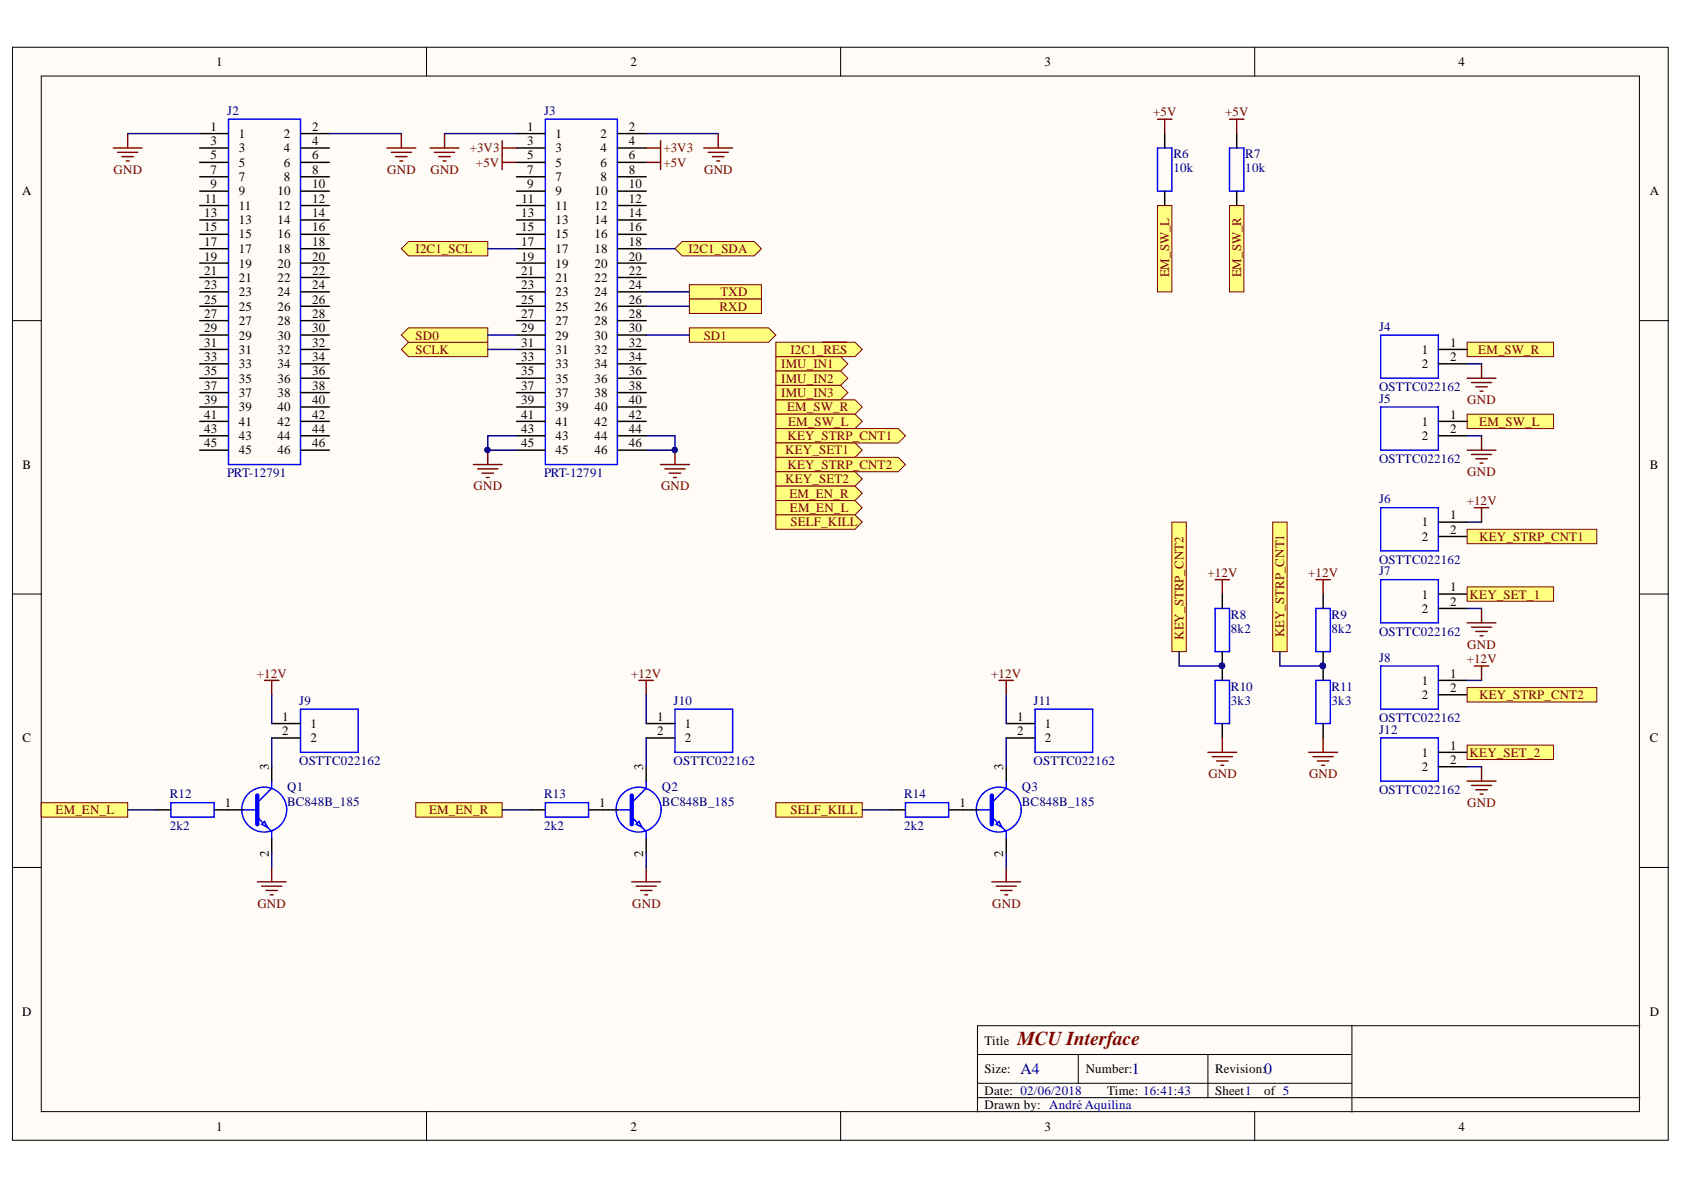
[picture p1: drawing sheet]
<svg xmlns="http://www.w3.org/2000/svg" width="297mm" height="210mm" viewBox="0 0 297 210" stroke-linecap="round" stroke-linejoin="round" font-family="sans-serif">
<defs><g id="words">
<text font-size="3.5" fill="#800000" x="179.5" y="184.3">MCU Interface</text>
<g font-size="2.8" fill="#000080">
<text x="180" y="189.5">A4</text>
<text x="199.6" y="189.5">1</text>
<text x="223" y="189.5">0</text>
</g>
<g font-size="2.3">
<text x="38.1" y="11.6">1</text>
<text x="111.2" y="11.6">2</text>
<text x="184.2" y="11.6">3</text>
<text x="257.3" y="11.6">4</text>
<text x="37.1" y="23.1">1</text>
<text x="55" y="23.1">2</text>
<text x="93" y="23.1">1</text>
<text x="110.9" y="23.1">2</text>
<text x="37.1" y="25.6">3</text>
<text x="37.1" y="28.1">5</text>
<text x="42.1" y="24.3">1</text>
<text x="42.1" y="26.9">3</text>
<text x="42.1" y="29.4">5</text>
<text x="50.1" y="24.3">2</text>
<text x="50.1" y="26.9">4</text>
<text x="50.1" y="29.4">6</text>
<text x="55" y="25.6">4</text>
<text x="55" y="28.1">6</text>
<text x="93" y="25.6">3</text>
<text x="93" y="28.1">5</text>
<text x="98" y="24.3">1</text>
<text x="98" y="26.9">3</text>
<text x="98" y="29.4">5</text>
<text x="105.9" y="24.3">2</text>
<text x="105.9" y="26.9">4</text>
<text x="105.9" y="29.4">6</text>
<text x="110.9" y="25.6">4</text>
<text x="110.9" y="28.1">6</text>
<text x="3.9" y="34.5">A</text>
<text x="36.1" y="35.7">11</text>
<text x="37.1" y="30.7">7</text>
<text x="37.1" y="33.2">9</text>
<text x="42.1" y="31.9">7</text>
<text x="42.1" y="34.5">9</text>
<text x="49" y="34.5">10</text>
<text x="50.1" y="31.9">8</text>
<text x="55" y="30.7">8</text>
<text x="55" y="33.2">10</text>
<text x="55" y="35.7">12</text>
<text x="92" y="35.7">11</text>
<text x="93" y="30.7">7</text>
<text x="93" y="33.2">9</text>
<text x="98" y="31.9">7</text>
<text x="98" y="34.5">9</text>
<text x="104.8" y="34.5">10</text>
<text x="105.9" y="31.9">8</text>
<text x="110.9" y="30.7">8</text>
<text x="110.9" y="33.2">10</text>
<text x="110.9" y="35.7">12</text>
<text x="291" y="34.5">A</text>
<text x="36" y="38.3">13</text>
<text x="36" y="40.8">15</text>
<text x="42.1" y="37">11</text>
<text x="42.1" y="39.5">13</text>
<text x="49" y="37">12</text>
<text x="49" y="39.5">14</text>
<text x="55" y="38.3">14</text>
<text x="55" y="40.8">16</text>
<text x="91.9" y="38.3">13</text>
<text x="91.9" y="40.8">15</text>
<text x="98" y="37">11</text>
<text x="98" y="39.5">13</text>
<text x="104.8" y="37">12</text>
<text x="104.8" y="39.5">14</text>
<text x="110.9" y="38.3">14</text>
<text x="110.9" y="40.8">16</text>
<text x="36" y="43.4">17</text>
<text x="36" y="46">19</text>
<text x="42.1" y="42.1">15</text>
<text x="42.1" y="44.7">17</text>
<text x="42.1" y="47.2">19</text>
<text x="49" y="42.1">16</text>
<text x="49" y="44.7">18</text>
<text x="49" y="47.2">20</text>
<text x="55" y="43.4">18</text>
<text x="55" y="46">20</text>
<text x="91.9" y="43.4">17</text>
<text x="91.9" y="46">19</text>
<text x="98" y="42.1">15</text>
<text x="98" y="44.7">17</text>
<text x="98" y="47.2">19</text>
<text x="104.8" y="42.1">16</text>
<text x="104.8" y="44.7">18</text>
<text x="104.8" y="47.2">20</text>
<text x="110.9" y="43.4">18</text>
<text x="110.9" y="46">20</text>
<text x="36" y="48.5">21</text>
<text x="36" y="51">23</text>
<text x="36" y="53.6">25</text>
<text x="42.1" y="49.8">21</text>
<text x="42.1" y="52.3">23</text>
<text x="49" y="49.8">22</text>
<text x="49" y="52.3">24</text>
<text x="55" y="48.5">22</text>
<text x="55" y="51">24</text>
<text x="55" y="53.6">26</text>
<text x="91.9" y="48.5">21</text>
<text x="91.9" y="51">23</text>
<text x="91.9" y="53.6">25</text>
<text x="98" y="49.8">21</text>
<text x="98" y="52.3">23</text>
<text x="104.8" y="49.8">22</text>
<text x="104.8" y="52.3">24</text>
<text x="110.9" y="48.5">22</text>
<text x="110.9" y="51">24</text>
<text x="110.9" y="53.6">26</text>
<text x="36" y="56.1">27</text>
<text x="36" y="58.6">29</text>
<text x="42.1" y="54.8">25</text>
<text x="42.1" y="57.4">27</text>
<text x="42.1" y="59.9">29</text>
<text x="49" y="54.8">26</text>
<text x="49" y="57.4">28</text>
<text x="49" y="59.9">30</text>
<text x="55" y="56.1">28</text>
<text x="55" y="58.6">30</text>
<text x="91.9" y="56.1">27</text>
<text x="91.9" y="58.6">29</text>
<text x="98" y="54.8">25</text>
<text x="98" y="57.4">27</text>
<text x="98" y="59.9">29</text>
<text x="104.8" y="54.8">26</text>
<text x="104.8" y="57.4">28</text>
<text x="104.8" y="59.9">30</text>
<text x="110.9" y="56.1">28</text>
<text x="110.9" y="58.6">30</text>
<text x="36" y="61.2">31</text>
<text x="36" y="63.7">33</text>
<text x="42.1" y="62.4">31</text>
<text x="42.1" y="65">33</text>
<text x="49" y="62.4">32</text>
<text x="49" y="65">34</text>
<text x="55" y="61.2">32</text>
<text x="55" y="63.7">34</text>
<text x="91.9" y="61.2">31</text>
<text x="91.9" y="63.7">33</text>
<text x="98" y="62.4">31</text>
<text x="98" y="65">33</text>
<text x="104.8" y="62.4">32</text>
<text x="104.8" y="65">34</text>
<text x="110.9" y="61.2">32</text>
<text x="110.9" y="63.7">34</text>
<text x="250.8" y="62.4">1</text>
<text x="250.8" y="65">2</text>
<text x="255.8" y="61.2">1</text>
<text x="255.8" y="63.7">2</text>
<text x="36" y="66.2">35</text>
<text x="36" y="68.8">37</text>
<text x="36" y="71.3">39</text>
<text x="42.1" y="67.5">35</text>
<text x="42.1" y="70">37</text>
<text x="49" y="67.5">36</text>
<text x="49" y="70">38</text>
<text x="55" y="66.2">36</text>
<text x="55" y="68.8">38</text>
<text x="55" y="71.3">40</text>
<text x="91.9" y="66.2">35</text>
<text x="91.9" y="68.8">37</text>
<text x="91.9" y="71.3">39</text>
<text x="98" y="67.5">35</text>
<text x="98" y="70">37</text>
<text x="104.8" y="67.5">36</text>
<text x="104.8" y="70">38</text>
<text x="110.9" y="66.2">36</text>
<text x="110.9" y="68.8">38</text>
<text x="110.9" y="71.3">40</text>
<text x="36" y="73.8">41</text>
<text x="36" y="76.4">43</text>
<text x="42.1" y="72.6">39</text>
<text x="42.1" y="75.1">41</text>
<text x="42.1" y="77.6">43</text>
<text x="49" y="72.6">40</text>
<text x="49" y="75.1">42</text>
<text x="49" y="77.6">44</text>
<text x="55" y="73.8">42</text>
<text x="55" y="76.4">44</text>
<text x="91.9" y="73.8">41</text>
<text x="91.9" y="76.4">43</text>
<text x="98" y="72.6">39</text>
<text x="98" y="75.1">41</text>
<text x="98" y="77.6">43</text>
<text x="104.8" y="72.6">40</text>
<text x="104.8" y="75.1">42</text>
<text x="104.8" y="77.6">44</text>
<text x="110.9" y="73.8">42</text>
<text x="110.9" y="76.4">44</text>
<text x="250.8" y="75.1">1</text>
<text x="250.8" y="77.6">2</text>
<text x="255.8" y="73.8">1</text>
<text x="255.8" y="76.4">2</text>
<text x="4" y="82.7">B</text>
<text x="36" y="78.9">45</text>
<text x="42.1" y="80.2">45</text>
<text x="49" y="80.2">46</text>
<text x="55" y="78.9">46</text>
<text x="91.9" y="78.9">45</text>
<text x="98" y="80.2">45</text>
<text x="104.8" y="80.2">46</text>
<text x="110.9" y="78.9">46</text>
<text x="291" y="82.7">B</text>
<text x="250.8" y="92.8">1</text>
<text x="250.8" y="95.4">2</text>
<text x="255.8" y="91.6">1</text>
<text x="255.8" y="94.1">2</text>
<text x="250.8" y="105.6">1</text>
<text x="255.8" y="104.3">1</text>
<text x="255.8" y="106.9">2</text>
<text x="250.8" y="108.1">2</text>
<text x="255.8" y="119.5">1</text>
<text x="250.8" y="120.8">1</text>
<text x="250.8" y="123.3">2</text>
<text x="255.8" y="122.1">2</text>
<text x="4" y="130.9">C</text>
<text x="49.8" y="127.1">1</text>
<text x="49.8" y="129.7">2</text>
<text x="54.8" y="128.4">1</text>
<text x="54.8" y="130.9">2</text>
<text x="115.9" y="127.1">1</text>
<text x="115.9" y="129.7">2</text>
<text x="120.8" y="128.4">1</text>
<text x="120.8" y="130.9">2</text>
<text x="179.4" y="127.1">1</text>
<text x="179.4" y="129.7">2</text>
<text x="184.3" y="128.4">1</text>
<text x="184.3" y="130.9">2</text>
<text x="291" y="130.9">C</text>
<text x="47.4" y="135.8" transform="rotate(-90 47.4 135.8)">3</text>
<text x="113.5" y="135.8" transform="rotate(-90 113.5 135.8)">3</text>
<text x="177" y="135.8" transform="rotate(-90 177 135.8)">3</text>
<text x="250.8" y="133.5">1</text>
<text x="250.8" y="136">2</text>
<text x="255.8" y="132.2">1</text>
<text x="255.8" y="134.7">2</text>
<text x="39.7" y="142.3">1</text>
<text x="105.7" y="142.3">1</text>
<text x="169.3" y="142.3">1</text>
<text x="47.4" y="151.1" transform="rotate(-90 47.4 151.1)">2</text>
<text x="113.5" y="151.1" transform="rotate(-90 113.5 151.1)">2</text>
<text x="177" y="151.1" transform="rotate(-90 177 151.1)">2</text>
<text x="3.9" y="179.2">D</text>
<text x="291" y="179.2">D</text>
<text x="173.7" y="184.3">Title</text>
<text x="173.7" y="189.3">Size:</text>
<text x="191.5" y="189.3">Number:</text>
<text x="214.3" y="189.3">Revision:</text>
<text x="173.7" y="193.1">Date: 02/06/2018</text>
<text x="173.7" y="195.7">Drawn by: André Aquilina</text>
<text x="195.3" y="193.1">Time: 16:41:43</text>
<text x="214.3" y="193.1">Sheet1</text>
<text x="223" y="193.1">of 5</text>
<text x="38.1" y="199.5">1</text>
<text x="111.2" y="199.5">2</text>
<text x="184.2" y="199.5">3</text>
<text x="257.3" y="199.5">4</text>
</g>
<g font-size="2.3" fill="#000080">
<text x="40.1" y="20.3">J2</text>
<text x="96" y="20.3">J3</text>
<text x="207" y="27.9">R6</text>
<text x="219.7" y="27.9">R7</text>
<text x="207" y="30.4">10k</text>
<text x="219.7" y="30.4">10k</text>
<text x="243.3" y="58.4">J4</text>
<text x="243.3" y="69">OSTTC022162</text>
<text x="243.3" y="71">J5</text>
<text x="243.3" y="81.7">OSTTC022162</text>
<text x="40.1" y="84.2">PRT-12791</text>
<text x="96" y="84.2">PRT-12791</text>
<text x="243.3" y="88.8">J6</text>
<text x="243.3" y="99.4">OSTTC022162</text>
<text x="243.3" y="101.5">J7</text>
<text x="217.1" y="109.1">R8</text>
<text x="217.1" y="111.7">8k2</text>
<text x="234.9" y="109.1">R9</text>
<text x="234.9" y="111.7">8k2</text>
<text x="243.3" y="112.2">OSTTC022162</text>
<text x="243.3" y="116.7">J8</text>
<text x="52.8" y="124.4">J9</text>
<text x="118.8" y="124.4">J10</text>
<text x="182.3" y="124.4">J11</text>
<text x="217.1" y="121.8">R10</text>
<text x="217.1" y="124.4">3k3</text>
<text x="234.9" y="121.8">R11</text>
<text x="234.9" y="124.4">3k3</text>
<text x="243.3" y="127.4">OSTTC022162</text>
<text x="243.3" y="129.4">J12</text>
<text x="52.8" y="135">OSTTC022162</text>
<text x="118.8" y="135">OSTTC022162</text>
<text x="182.3" y="135">OSTTC022162</text>
<text x="29.9" y="140.8">R12</text>
<text x="50.6" y="139.6">Q1</text>
<text x="50.6" y="142.1">BC848B_185</text>
<text x="96" y="140.8">R13</text>
<text x="116.8" y="139.6">Q2</text>
<text x="116.8" y="142.1">BC848B_185</text>
<text x="159.5" y="140.8">R14</text>
<text x="180.3" y="139.6">Q3</text>
<text x="180.3" y="142.1">BC848B_185</text>
<text x="243.3" y="140.1">OSTTC022162</text>
<text x="29.9" y="146.4">2k2</text>
<text x="96" y="146.4">2k2</text>
<text x="159.5" y="146.4">2k2</text>
</g>
<g font-size="2.3" fill="#800000">
<text x="203.4" y="20.5">+5V</text>
<text x="216.1" y="20.5">+5V</text>
<text x="82.9" y="26.9">+3V3</text>
<text x="84" y="29.4">+5V</text>
<text x="117" y="29.4">+5V</text>
<text x="117" y="26.9">+3V3</text>
<text x="20" y="30.7">GND</text>
<text x="68.3" y="30.7">GND</text>
<text x="75.9" y="30.7">GND</text>
<text x="124.2" y="30.7">GND</text>
<text x="73.3" y="44.7">I2C1_SCL</text>
<text x="121.4" y="44.7">I2C1_SDA</text>
<text x="127.1" y="52.3">TXD</text>
<text x="206.2" y="48.9" transform="rotate(-90 206.2 48.9)">EM_SW_L</text>
<text x="218.9" y="48.9" transform="rotate(-90 218.9 48.9)">EM_SW_R</text>
<text x="73.3" y="59.9">SD0</text>
<text x="124.1" y="59.9">SD1</text>
<text x="126.9" y="54.8">RXD</text>
<text x="73.3" y="62.4">SCLK</text>
<text x="137.8" y="65">IMU_IN1</text>
<text x="139.4" y="62.4">I2C1_RES</text>
<text x="260.8" y="62.4">EM_SW_R</text>
<text x="137.8" y="67.5">IMU_IN2</text>
<text x="137.8" y="70">IMU_IN3</text>
<text x="258.8" y="71.3">GND</text>
<text x="138.8" y="72.6">EM_SW_R</text>
<text x="138.9" y="77.6">KEY_STRP_CNT1</text>
<text x="139" y="75.1">EM_SW_L</text>
<text x="260.9" y="75.1">EM_SW_L</text>
<text x="138.5" y="80.2">KEY_SET1</text>
<text x="138.9" y="82.7">KEY_STRP_CNT2</text>
<text x="258.8" y="84">GND</text>
<text x="83.5" y="86.5">GND</text>
<text x="116.6" y="86.5">GND</text>
<text x="138.5" y="85.2">KEY_SET2</text>
<text x="139.3" y="87.8">EM_EN_R</text>
<text x="258.7" y="89">+12V</text>
<text x="139.3" y="90.3">EM_EN_L</text>
<text x="139.4" y="92.8">SELF_KILL</text>
<text x="260.9" y="95.4">KEY_STRP_CNT1</text>
<text x="213" y="101.7">+12V</text>
<text x="230.7" y="101.7">+12V</text>
<text x="259.2" y="105.6">KEY_SET_1</text>
<text x="208.8" y="112.9" transform="rotate(-90 208.8 112.9)">KEY_STRP_CNT2</text>
<text x="226.5" y="112.4" transform="rotate(-90 226.5 112.4)">KEY_STRP_CNT1</text>
<text x="45.3" y="119.5">+12V</text>
<text x="111.4" y="119.5">+12V</text>
<text x="174.9" y="119.5">+12V</text>
<text x="258.7" y="117">+12V</text>
<text x="258.8" y="114.5">GND</text>
<text x="260.9" y="123.3">KEY_STRP_CNT2</text>
<text x="213.2" y="137.3">GND</text>
<text x="230.9" y="137.3">GND</text>
<text x="259.2" y="133.5">KEY_SET_2</text>
<text x="9.8" y="143.6">EM_EN_L</text>
<text x="75.7" y="143.6">EM_EN_R</text>
<text x="139.4" y="143.6">SELF_KILL</text>
<text x="258.8" y="142.3">GND</text>
<text x="45.4" y="160.1">GND</text>
<text x="111.5" y="160.1">GND</text>
<text x="175" y="160.1">GND</text>
</g>
</g></defs>
<g fill="#fffcf8" stroke="#000" stroke-width=".18">
<path d="M2.2 8.3h292.1v192.8h-292.1z"/>
<path d="M7.3 13.4h281.9v182.7h-281.9z"/>
</g>
<g fill="none" stroke="#000" stroke-width=".18">
<path d="M75.2 8.3v5.1M148.3 8.3v5.1M221.3 8.3v5.1M2.2 56.6h5.1M289.3 56.6h5.1M2.2 104.8h5.1M289.3 104.8h5.1M2.2 153h5.1M289.3 153h5.1M75.2 196.2v5M148.3 196.2v5M172.4 186h66.1"/>
<path d="M172.4 193.6h116.9M172.4 191.1h66.1M190.2 186v5.1M213.1 186v7.6M221.3 196.2v5M238.5 180.9v15.3M289.3 180.9h-116.9v15.3"/>
</g>
<path d="M40.3 21h12.7v60.9h-12.7zM96.2 21h12.7v60.9h-12.7z" fill="none" stroke="#00f" stroke-width=".25"/>
<g fill="none" stroke="#000" stroke-width=".25">
<path d="M35.2 23.6h5.1M35.2 26.1h5.1M35.2 28.6h5.1M35.2 31.2h5.1M35.2 33.7h5.1M35.2 36.3h5.1M35.2 38.8h5.1M53 23.6h5.1M53 26.1h5.1M53 28.6h5.1M53 31.2h5.1M53 33.7h5.1"/>
<path d="M53 36.3h5.1M53 38.8h5.1M91.1 23.6h5.1M91.1 26.1h5.1M91.1 28.6h5.1M91.1 31.2h5.1M91.1 33.7h5.1M91.1 36.3h5.1M91.1 38.8h5.1M108.9 23.6h5.1M108.9 26.1h5.1M108.9 28.6h5.1"/>
<path d="M108.9 31.2h5.1M108.9 33.7h5.1M108.9 36.3h5.1M108.9 38.8h5.1M35.2 41.3h5.1M35.2 43.9h5.1M35.2 46.4h5.1M35.2 48.9h5.1M35.2 51.5h5.1M35.2 54h5.1M35.2 56.6h5.1M35.2 59.1h5.1"/>
<path d="M53 41.3h5.1M53 43.9h5.1M53 46.4h5.1M53 48.9h5.1M53 51.5h5.1M53 54h5.1M53 56.6h5.1M53 59.1h5.1M91.1 41.3h5.1M91.1 43.9h5.1M91.1 46.4h5.1M91.1 48.9h5.1"/>
<path d="M91.1 51.5h5.1M91.1 54h5.1M91.1 56.6h5.1M91.1 59.1h5.1M108.9 41.3h5.1M108.9 43.9h5.1M108.9 46.4h5.1M108.9 48.9h5.1M108.9 51.5h5.1M108.9 54h5.1M108.9 56.6h5.1M108.9 59.1h5.1"/>
<path d="M35.2 61.6h5.1M35.2 64.2h5.1M35.2 66.7h5.1M35.2 69.3h5.1M35.2 71.8h5.1M35.2 74.3h5.1M35.2 76.9h5.1M35.2 79.4h5.1M53 61.6h5.1M53 64.2h5.1M53 66.7h5.1M53 69.3h5.1"/>
<path d="M53 71.8h5.1M53 74.3h5.1M53 76.9h5.1M53 79.4h5.1M91.1 61.6h5.1M91.1 64.2h5.1M91.1 66.7h5.1M91.1 69.3h5.1M91.1 71.8h5.1M91.1 74.3h5.1M91.1 76.9h5.1M91.1 79.4h5.1"/>
<path d="M108.9 61.6h5.1M108.9 64.2h5.1M108.9 66.7h5.1M108.9 69.3h5.1M108.9 71.8h5.1M108.9 74.3h5.1M108.9 76.9h5.1M108.9 79.4h5.1"/>
</g>
<g fill="#ffff80" stroke="#800000" stroke-width=".18">
<path d="M119.1 43.9l1.2-1.3h12.7l1.3 1.3-1.3 1.2h-12.7z" fill-rule="evenodd"/>
<path d="M70.8 43.9l1.3-1.3h13.9v2.5h-13.9z" fill-rule="evenodd"/>
<path d="M70.8 61.6l1.3-1.2h13.9v2.5h-13.9z" fill-rule="evenodd"/>
<path d="M121.6 57.8h14l1.2 1.3-1.2 1.3h-14z" fill-rule="evenodd"/>
<path d="M70.8 59.1l1.3-1.3h13.9v2.6h-13.9z" fill-rule="evenodd"/>
</g>
<g fill="none" stroke="#800000" stroke-width=".25">
<path d="M20 26.1h5.1M20.7 26.9h3.6M21.5 27.6h2M22.3 28.4h.5M22.5 23.6v2.5M68.3 26.1h5M69 26.9h3.6M69.8 27.6h2M70.5 28.4h.5M70.8 23.6v2.5M75.9 26.1h5.1M76.6 26.9h3.6"/>
<path d="M77.4 27.6h2M78.2 28.4h.5M78.4 23.6v2.5M88.6 28.6h2.5M88.6 26.1h2.5M88.6 24.8v5.1M114 28.6h2.5M114 26.1h2.5M116.5 24.8v5.1M124.1 26.1h5.1M124.9 26.9h3.6M125.7 27.6h2"/>
<path d="M126.4 28.4h.5M126.7 23.6v2.5M86 79.4v2.5M119.1 79.4v2.5M83.5 81.9h5.1M84.3 82.7h3.5M85 83.5h2.1M85.8 84.2h.5M116.5 81.9h5.1M117.3 82.7h3.5M118 83.5h2.1M118.8 84.2h.5"/>
</g>
<g fill="#000080" stroke="#000080" stroke-width=".18">
<circle cx="86" cy="79.4" r=".46"/>
<circle cx="119" cy="79.4" r=".46"/>
</g>
<g fill="#ffff80" stroke="#800000" stroke-width=".18">
<path d="M121.6 50.2h12.7v2.6h-12.7z" fill-rule="evenodd"/>
<path d="M121.6 52.8h12.7v2.5h-12.7z" fill-rule="evenodd"/>
<path d="M258.8 60.4h15.2v2.5h-15.2z" fill-rule="evenodd"/>
<path d="M258.8 73.1h15.2v2.5h-15.2z" fill-rule="evenodd"/>
</g>
<path d="M258.8 66.7h5.1M259.6 67.5h3.5M260.3 68.2h2M261.1 69h.5M261.3 64.2v2.5" fill="none" stroke="#800000" stroke-width=".25"/>
<g fill="#ffff80" stroke="#800000" stroke-width=".18">
<path d="M216.9 36.3h2.5v15.2h-2.5z" fill-rule="evenodd"/>
<path d="M204.2 36.3h2.5v15.2h-2.5z" fill-rule="evenodd"/>
</g>
<path d="M204.2 26.1h2.5v7.6h-2.5zM216.9 26.1h2.5v7.6h-2.5zM243.5 59.1h10.2v7.6h-10.2zM243.5 71.8h10.2v7.6h-10.2z" fill="none" stroke="#00f" stroke-width=".25"/>
<path d="M205.4 23.6v2.5M205.4 33.7v2.6M218.1 23.6v2.5M218.1 33.7v2.6M253.7 61.6h5.1M253.7 64.2h5.1M253.7 74.3h5.1M253.7 76.9h5.1" fill="none" stroke="#000" stroke-width=".25"/>
<path d="M204.2 21h2.5M205.4 21v2.6M216.9 21h2.5M218.1 21v2.6M258.8 79.4h5.1M261.3 76.9v2.5M259.6 80.2h3.5M260.3 80.9h2M261.1 81.7h.5" fill="none" stroke="#800000" stroke-width=".25"/>
<g fill="#ffff80" stroke="#800000" stroke-width=".18">
<path d="M136.8 70.5h14l1.3 1.3-1.3 1.3h-14z" fill-rule="evenodd"/>
<path d="M136.8 73.1h14l1.3 1.2-1.3 1.3h-14z" fill-rule="evenodd"/>
</g>
<path d="M243.5 89.6h10.2v7.6h-10.2zM243.5 102.2h10.2v7.7h-10.2z" fill="none" stroke="#00f" stroke-width=".25"/>
<path d="M253.7 92.1h5.1M253.7 94.6h5.1M253.7 104.8h5.1M253.7 107.3h5.1" fill="none" stroke="#000" stroke-width=".25"/>
<path d="M260.1 89.6h2.5M261.3 89.6v2.5M258.8 109.9h5.1M259.6 110.6h3.5M260.3 111.4h2M261.1 112.1h.5M261.3 107.3v2.6" fill="none" stroke="#800000" stroke-width=".25"/>
<path d="M258.8 103.5h15.2v2.6h-15.2z" fill-rule="evenodd" fill="#ffff80" stroke="#800000" stroke-width=".18"/>
<path d="M243.5 117.5h10.2v7.6h-10.2zM243.5 130.2h10.2v7.6h-10.2z" fill="none" stroke="#00f" stroke-width=".25"/>
<path d="M253.7 120h5.1M253.7 122.6h5.1M253.7 132.7h5.1M253.7 135.2h5.1" fill="none" stroke="#000" stroke-width=".25"/>
<path d="M260.1 117.5h2.5M261.3 117.5v2.5M258.8 137.8h5.1M259.6 138.5h3.5M260.3 139.3h2M261.3 135.2v2.6M261.1 140.1h.5" fill="none" stroke="#800000" stroke-width=".25"/>
<g fill="#ffff80" stroke="#800000" stroke-width=".18">
<path d="M258.8 131.4h15.2v2.6h-15.2z" fill-rule="evenodd"/>
<path d="M136.8 75.6h21.6l1.3 1.3-1.3 1.2h-21.6z" fill-rule="evenodd"/>
<path d="M136.8 78.1h14l1.3 1.3-1.3 1.3h-14z" fill-rule="evenodd"/>
<path d="M136.8 80.7h21.6l1.3 1.2-1.3 1.3h-21.6z" fill-rule="evenodd"/>
<path d="M136.8 83.2h14l1.3 1.3-1.3 1.2h-14z" fill-rule="evenodd"/>
<path d="M136.8 62.9h11.5l1.2 1.3-1.2 1.2h-11.5z" fill-rule="evenodd"/>
<path d="M136.8 65.4h11.5l1.2 1.3-1.2 1.3h-11.5z" fill-rule="evenodd"/>
<path d="M136.8 68h11.5l1.2 1.3-1.2 1.2h-11.5z" fill-rule="evenodd"/>
<path d="M258.8 121.3h22.9v2.5h-22.9z" fill-rule="evenodd"/>
<path d="M258.8 93.4h22.9v2.5h-22.9z" fill-rule="evenodd"/>
</g>
<path d="M45.4 140.3v5.1" fill="none" stroke="#00f" stroke-width=".76"/>
<path d="M47.9 137.8v1.2l-2.5 2.6M45.4 144.1l2.5 2.6v1.2" fill="none" stroke="#00f" stroke-width=".25"/>
<path d="M46.1 145.4l.6-.5 .5 1z" fill="#c0c0c0"/>
<g fill="none" stroke="#00f" stroke-width=".25">
<path d="M53 125.1h10.2v7.6h-10.2zM42.8 142.9h2.6M46.1 145.4l.6-.5 .5 1z"/>
<circle cx="46.6" cy="142.8" r="4"/>
</g>
<path d="M47.9 135.2v2.6M47.9 127.6h5.1M47.9 130.2h5.1M40.3 142.9h2.5M47.9 147.9v2.6" fill="none" stroke="#000" stroke-width=".25"/>
<path d="M46.7 120h2.5M47.9 120v2.6M45.4 155.5h5.1M46.1 156.3h3.6M46.9 157.1h2M47.7 157.8h.5M47.9 153v2.5" fill="none" stroke="#800000" stroke-width=".25"/>
<path d="M7.3 141.6h15.2v2.5h-15.2z" fill-rule="evenodd" fill="#ffff80" stroke="#800000" stroke-width=".18"/>
<path d="M114 137.8v1.2l-2.6 2.6M30.1 141.6h7.7v2.5h-7.7zM111.4 144.1l2.6 2.6v1.2" fill="none" stroke="#00f" stroke-width=".25"/>
<path d="M27.6 142.9h2.5M37.8 142.9h2.5" fill="none" stroke="#000" stroke-width=".25"/>
<path d="M111.4 140.3v5.1" fill="none" stroke="#00f" stroke-width=".76"/>
<path d="M112.2 145.4l.5-.5 .5 1z" fill="#c0c0c0"/>
<g fill="none" stroke="#00f" stroke-width=".25">
<path d="M119.1 125.1h10.1v7.6h-10.1zM108.9 142.9h2.5M112.2 145.4l.5-.5 .5 1z"/>
<circle cx="112.7" cy="142.8" r="4"/>
</g>
<path d="M114 135.2v2.6M114 127.6h5.1M114 130.2h5.1M106.4 142.9h2.5M114 147.9v2.6" fill="none" stroke="#000" stroke-width=".25"/>
<path d="M112.7 120h2.6M114 120v2.6M111.4 155.5h5.1M112.2 156.3h3.6M113 157.1h2M113.7 157.8h.5M114 153v2.5" fill="none" stroke="#800000" stroke-width=".25"/>
<path d="M73.3 141.6h15.3v2.5h-15.3z" fill-rule="evenodd" fill="#ffff80" stroke="#800000" stroke-width=".18"/>
<path d="M96.2 141.6h7.6v2.5h-7.6z" fill="none" stroke="#00f" stroke-width=".25"/>
<path d="M93.7 142.9h2.5M103.8 142.9h2.6" fill="none" stroke="#000" stroke-width=".25"/>
<g fill="#ffff80" stroke="#800000" stroke-width=".18">
<path d="M136.8 88.3h14l1.3 1.3-1.3 1.2h-14z" fill-rule="evenodd"/>
<path d="M136.8 85.7h14l1.3 1.3-1.3 1.3h-14z" fill-rule="evenodd"/>
</g>
<path d="M214.3 107.3h2.6v7.6h-2.6zM232.1 107.3h2.6v7.6h-2.6zM214.3 120h2.6v7.6h-2.6zM232.1 120h2.6v7.6h-2.6z" fill="none" stroke="#00f" stroke-width=".25"/>
<path d="M215.6 104.8v2.5M215.6 114.9v5.1M233.4 104.8v2.5M233.4 114.9v5.1M215.6 127.6v2.6M233.4 127.6v2.6" fill="none" stroke="#000" stroke-width=".25"/>
<g fill="#000080" stroke="#000080" stroke-width=".18">
<circle cx="233.3" cy="117.4" r=".47"/>
<circle cx="215.5" cy="117.4" r=".47"/>
</g>
<g fill="none" stroke="#800000" stroke-width=".25">
<path d="M214.3 102.2h2.6M215.6 102.2v2.6M232.1 102.2h2.6M233.4 102.2v2.6M213.1 132.7h5M213.8 133.5h3.6M214.6 134.2h2M215.3 135h.6M215.6 130.2v2.5M230.8 132.7h5.1M231.6 133.5h3.6M232.4 134.2h2"/>
<path d="M233.1 135h.5M233.4 130.2v2.5"/>
</g>
<g fill="#ffff80" stroke="#800000" stroke-width=".18">
<path d="M224.5 92.1h2.5v22.8h-2.5z" fill-rule="evenodd"/>
<path d="M206.7 92.1h2.5v22.8h-2.5z" fill-rule="evenodd"/>
<path d="M136.8 60.4h14l1.3 1.2-1.3 1.3h-14z" fill-rule="evenodd"/>
</g>
<path d="M145.1 60.4h4.2" fill="none" stroke="#800000" stroke-width=".25"/>
<g fill="#ffff80" stroke="#800000" stroke-width=".18">
<path d="M136.8 90.8h14l1.3 1.3-1.3 1.3h-14z" fill-rule="evenodd"/>
<path d="M136.8 141.6h15.3v2.5h-15.3z" fill-rule="evenodd"/>
</g>
<path d="M175 140.3v5.1" fill="none" stroke="#00f" stroke-width=".76"/>
<path d="M177.5 137.8v1.2l-2.5 2.6M175 144.1l2.5 2.6v1.2" fill="none" stroke="#00f" stroke-width=".25"/>
<path d="M175.7 145.4l.5-.5 .5 1z" fill="#c0c0c0"/>
<g fill="none" stroke="#00f" stroke-width=".25">
<path d="M182.6 125.1h10.1v7.6h-10.1zM159.7 141.6h7.6v2.5h-7.6zM172.4 142.9h2.6M175.7 145.4l.5-.5 .5 1z"/>
<circle cx="176.2" cy="142.8" r="4"/>
</g>
<path d="M177.5 135.2v2.6M177.5 127.6h5.1M177.5 130.2h5.1M157.2 142.9h2.5M167.3 142.9h5.1M177.5 147.9v2.6" fill="none" stroke="#000" stroke-width=".25"/>
<path d="M176.2 120h2.6M177.5 120v2.6M175 155.5h5M175.7 156.3h3.6M176.5 157.1h2M177.2 157.8h.5M177.5 153v2.5" fill="none" stroke="#800000" stroke-width=".25"/>
<g fill="none" stroke="#000080" stroke-width=".25">
<path d="M22.5 23.6h12.7M58.1 23.6h12.7M78.4 23.6h12.7M114 23.6h12.7M86 43.9h5.1M86 59.1h5.1M114 43.9h5.1M114 59.1h7.6M114 51.5h7.6M114 54h7.6M86 61.6h5.1M91.1 76.9h-5.1v2.5h5.1"/>
<path d="M114 76.9h5.1v2.5h-5.1M258.8 64.2h2.5M258.8 76.9h2.5M258.8 92.1h2.5M208 114.9v2.6h7.6M225.8 114.9v2.6h7.6M258.8 107.3h2.5M47.9 122.6v5M47.9 130.2v5M114 122.6v5M114 130.2v5M177.5 122.6v5"/>
<path d="M177.5 130.2v5M258.8 135.2h2.5M258.8 120h2.5M22.5 142.9h5.1M47.9 150.5v2.5M88.6 142.9h5.1M114 150.5v2.5M152.1 142.9h5.1M177.5 150.5v2.5"/>
</g>
<g fill="#000080" stroke="#000080" stroke-width=".18">
<circle cx="86" cy="79.4" r=".46"/>
<circle cx="119" cy="79.4" r=".46"/>
<circle cx="233.3" cy="117.4" r=".47"/>
<circle cx="215.5" cy="117.4" r=".47"/>
</g>
<use href="#words"/>
</svg>
